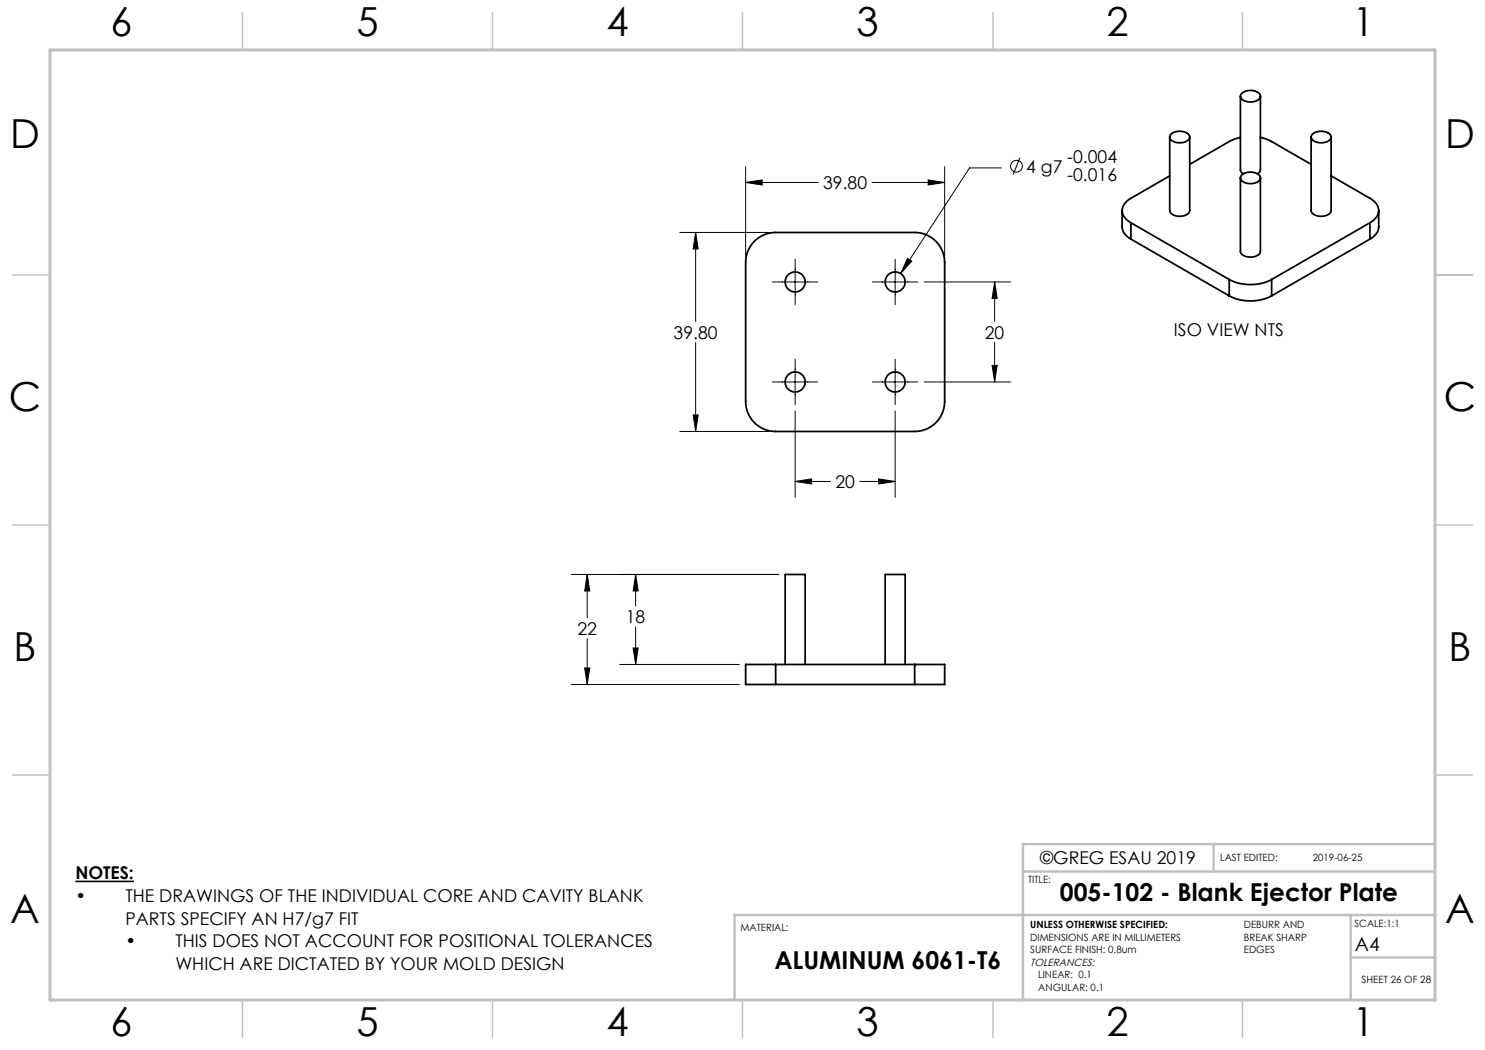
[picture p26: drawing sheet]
<svg xmlns="http://www.w3.org/2000/svg" width="297mm" height="210mm" viewBox="0 0 297 210" stroke-linecap="round" stroke-linejoin="round" font-family="sans-serif">
<defs><g id="words">
<g font-size="8">
<text x="22.1" y="7.1">6</text>
<text x="71.3" y="7.1">5</text>
<text x="121.3" y="7.1">4</text>
<text x="171.3" y="7.1">3</text>
<text x="221.3" y="7.1">2</text>
<text x="270.5" y="7.1">1</text>
<text x="2" y="29.6">D</text>
<text x="289" y="29.6">D</text>
<text x="1.8" y="82.1">C</text>
<text x="288.8" y="82.1">C</text>
<text x="2.7" y="132.1">B</text>
<text x="289.7" y="132.1">B</text>
<text x="2" y="184.6">A</text>
<text x="289" y="184.6">A</text>
<text x="22.1" y="207.1">6</text>
<text x="71.3" y="207.1">5</text>
<text x="121.3" y="207.1">4</text>
<text x="171.3" y="207.1">3</text>
<text x="221.3" y="207.1">2</text>
<text x="270.5" y="207.1">1</text>
</g>
<g font-size="4.9">
<text x="212" y="180.2">005-102 - Blank Ejector Plate</text>
<text x="154.9" y="193.8">ALUMINUM 6061-T6</text>
</g>
<text font-size="3.9" x="271" y="190.2">A4</text>
<g font-size="3.5">
<text x="205.2" y="34.6">4 g7</text>
<text x="213.5" y="32.6">-0.004</text>
<text x="164.6" y="37.8">39.80</text>
<text x="213.5" y="36.1">-0.016</text>
<text x="134.7" y="67.7">39.80</text>
<text x="197" y="67.7">20</text>
<text x="234.8" y="67.3">ISO VIEW NTS</text>
<text x="167.1" y="97.6">20</text>
<text x="125.2" y="124.6">18</text>
<text x="115.5" y="127">22</text>
<text x="208" y="172.9">©GREG ESAU 2019</text>
<text x="15.1" y="175.9">NOTES:</text>
<text x="15.1" y="180.4">•</text>
<text x="25.1" y="180.4">THE DRAWINGS OF THE INDIVIDUAL CORE AND CAVITY BLANK</text>
<text x="25.1" y="185">PARTS SPECIFY AN H7/g7 FIT</text>
<text x="25.1" y="189.5">•</text>
<text x="35.1" y="189.5">THIS DOES NOT ACCOUNT FOR POSITIONAL TOLERANCES</text>
<text x="35.1" y="194">WHICH ARE DICTATED BY YOUR MOLD DESIGN</text>
</g>
<text font-size="2.1" x="206" y="193.2">TOLERANCES:</text>
<g font-size="2">
<text x="244" y="172.1">LAST EDITED:</text>
<text x="262.6" y="172.1">2019-06-25</text>
<text x="205.6" y="176.6">TITLE:</text>
<text x="206" y="185.7">UNLESS OTHERWISE SPECIFIED:</text>
<text x="248.8" y="185.6">DEBURR AND</text>
<text x="270.9" y="185.4">SCALE:1:1</text>
<text x="148.1" y="186.1">MATERIAL:</text>
<text x="206" y="188.2">DIMENSIONS ARE IN MILLIMETERS</text>
<text x="206" y="190.7">SURFACE FINISH: 0.8um</text>
<text x="248.8" y="188.1">BREAK SHARP</text>
<text x="248.8" y="190.6">EDGES</text>
<text x="207.7" y="195.7">LINEAR: 0.1</text>
<text x="272.3" y="196.6">SHEET 26 OF 28</text>
<text x="207.7" y="198.2">ANGULAR: 0.1</text>
</g>
</g></defs>
<g fill="none" stroke="#000" stroke-width=".2">
<path d="M149.1 33.3v17.9M149.1 36.5h14.6M149.1 36.5l3.3-.5v1zM174.4 36.5h14.5M185.6 36l3.3 .5-3.3 .5zM188.9 33.3v17.9M200.3 33.6h-6.4l-13.8 21.1M204 31.6l-1.4 3.3M136 46.5h17.9M139.1 46.5v17.8M139.1 46.5l.5 3.3h-1zM154.5 56.4h9.1"/>
<path d="M159 51.9v9M174.5 56.4h9.1M179 51.9v9M181.5 51.7l.9 .5-2.3 2.5zM184.8 56.4h17.3M198.9 56.4v7.9M198.9 56.4l.5 3.3h-1zM139.1 68.5v17.8M154.5 76.4h9.1M159 71.9v9M174.5 76.4h9.1M179 71.9v9"/>
<path d="M184.8 76.4h17.3M198.4 73.1h1l-.5 3.3zM198.9 68.5v7.9M136 86.3h17.9M138.6 83h1l-.5 3.3zM159 82.2v17.3M159 96.3h7.1M159 96.3l3.3-.5v1zM172 96.3h7M175.7 95.8l3.3 .5-3.3 .5zM179 82.2v17.3M114.3 114.9h41.5"/>
<path d="M117.4 114.9v8.7M117.4 114.9l.5 3.3h-1zM127.1 114.9v6.3M127.1 114.9l.5 3.3h-1zM114.3 136.9h33.6M116.9 133.6h1l-.5 3.3zM117.4 127.8v9.1M124 132.9h23.9M126.6 129.6h1l-.5 3.3zM127.1 125.4v7.5"/>
<circle cx="203.3" cy="33.2" r="1.18"/>
</g>
<path d="M15.1 176.3h11.7" fill="none" stroke="#000" stroke-width=".33"/>
<path d="M287 55h7.5M287 144.8v55.2h-187.2" fill="none" stroke="#c0c0c0" stroke-width=".35"/>
<path d="M204.6 174.3h82.4M242.7 168.8v5.5M287 168.8h-82.4v31.3M270.1 183v17M270.1 191.5h16.9M287 183h-140.1v17" fill="none" stroke="#c0c0c0" stroke-width=".5"/>
<g fill="none" stroke="#c0c0c0" stroke-width=".3">
<path d="M48.5 2.5v7.5M98.5 2.5v7.5M148.5 2.5v7.5M198.6 2.5v7.5M248.5 2.5v7.5M2.5 55h7.5M287 55h7.5M2.5 105h7.5M287 105h7.5M2.5 155h7.5M287 155h7.5M48.5 200v7.5"/>
<path d="M98.5 200v7.5M148.5 200v7.5M198.6 200v7.5M248.5 200v7.5"/>
</g>
<path d="M10 10h277v190h-277z" fill="none" stroke="#c0c0c0" stroke-width=".6"/>
<path d="M127.1 114.9l.5 3.3h-1zM126.6 129.6h1l-.5 3.3zM117.4 114.9l.5 3.3h-1zM116.9 133.6h1l-.5 3.3zM181.5 51.7l-1.4 3 2.3-2.5zM139.1 46.5l.5 3.3h-1zM138.6 83h1l-.5 3.3zM149.1 36.5l3.3-.5v1zM185.6 36l3.3 .5-3.3 .5zM198.9 56.4l.5 3.3h-1zM198.4 73.1h1l-.5 3.3zM159 96.3l3.3-.5v1zM175.7 95.8l3.3 .5-3.3 .5z" fill="#000"/>
<g fill="none" stroke="#000" stroke-width=".35">
<path d="M248.1 19.2v14.7l.2 .5 .4 .4M248.3 18.7a2.65 2.65 0 0 1 3.7 .3 1.25 1.25 0 0 1-1.3 1.3 2.24 2.24 0 0 1-2.6-.9zM252.1 19.2v14.7l-.2 .5-.4 .4M233.9 35.2l-7.7 4.5a2.57 2.57 0 0 0-1.4 3.6l.4 .5 1 .8M233.9 27.4v14.7a2.01 2.01 0 0 0 2.7 1.1 1.47 1.47 0 0 0 1.3-1.1v-14.7M234.1 26.9a2.65 2.65 0 0 1 3.8 .3 1.25 1.25 0 0 1-1.3 1.3 2.24 2.24 0 0 1-2.6-.9zM248.1 35.6v14.7a2.01 2.01 0 0 0 2.6 1.1 1.47 1.47 0 0 0 1.4-1.1v-14.7M248.1 27.5l-2.3 .8-7.9 4.6M248.3 35.1a2.65 2.65 0 0 1 3.7 .2 1.25 1.25 0 0 1-1.3 1.4 2.24 2.24 0 0 1-2.6-1zM252.1 27.5l2.2 .8 7.9 4.6M262.2 27.4v14.7a2.01 2.01 0 0 0 2.6 1.1 1.47 1.47 0 0 0 1.4-1.1v-14.7M262.4 26.9a2.65 2.65 0 0 1 3.8 .3 1.25 1.25 0 0 1-1.4 1.3 2.24 2.24 0 0 1-2.6-.9z"/>
<path d="M266.2 35.2l7.8 4.5a2.57 2.57 0 0 1 1.4 3.6l-.5 .5-.9 .8M150.9 48.3a6 6 0 0 1 4.2-1.8h27.8a6 6 0 0 1 6 6v27.8a6 6 0 0 1-6 6h-27.8a6 6 0 0 1-6-6v-27.8a6 6 0 0 1 1.8-4.2zM224.4 42.1v3.3a2.94 2.94 0 0 0 1.8 2.4M226.2 44.6l19.6 11.3M226.2 44.6v3.2M226.2 47.8l19.6 11.4M245.8 55.9a9.4 9.4 0 0 0 8.5 0M245.8 59.2a9.4 9.4 0 0 0 8.5 0M245.8 55.9v3.3M254.3 55.9v3.3M274 44.6l-19.7 11.3M274 44.6v3.2"/>
<path d="M274 47.8l-19.7 11.4M275.7 42.1v3.3a2.94 2.94 0 0 1-1.7 2.4M155.1 132.9h-6v4h6M155.1 132.9v4M155.1 136.9h27.8M155.1 132.9h27.8M157 132.9v-18h4v18M177 132.9v-18h4v18M182.9 132.9h6v4h-6M182.9 132.9v4"/>
<circle cx="159" cy="56.4" r="2"/>
<circle cx="179" cy="56.4" r="2"/>
<circle cx="159" cy="76.4" r="2"/>
<circle cx="179" cy="76.4" r="2"/>
</g>
<use href="#words"/>
</svg>
